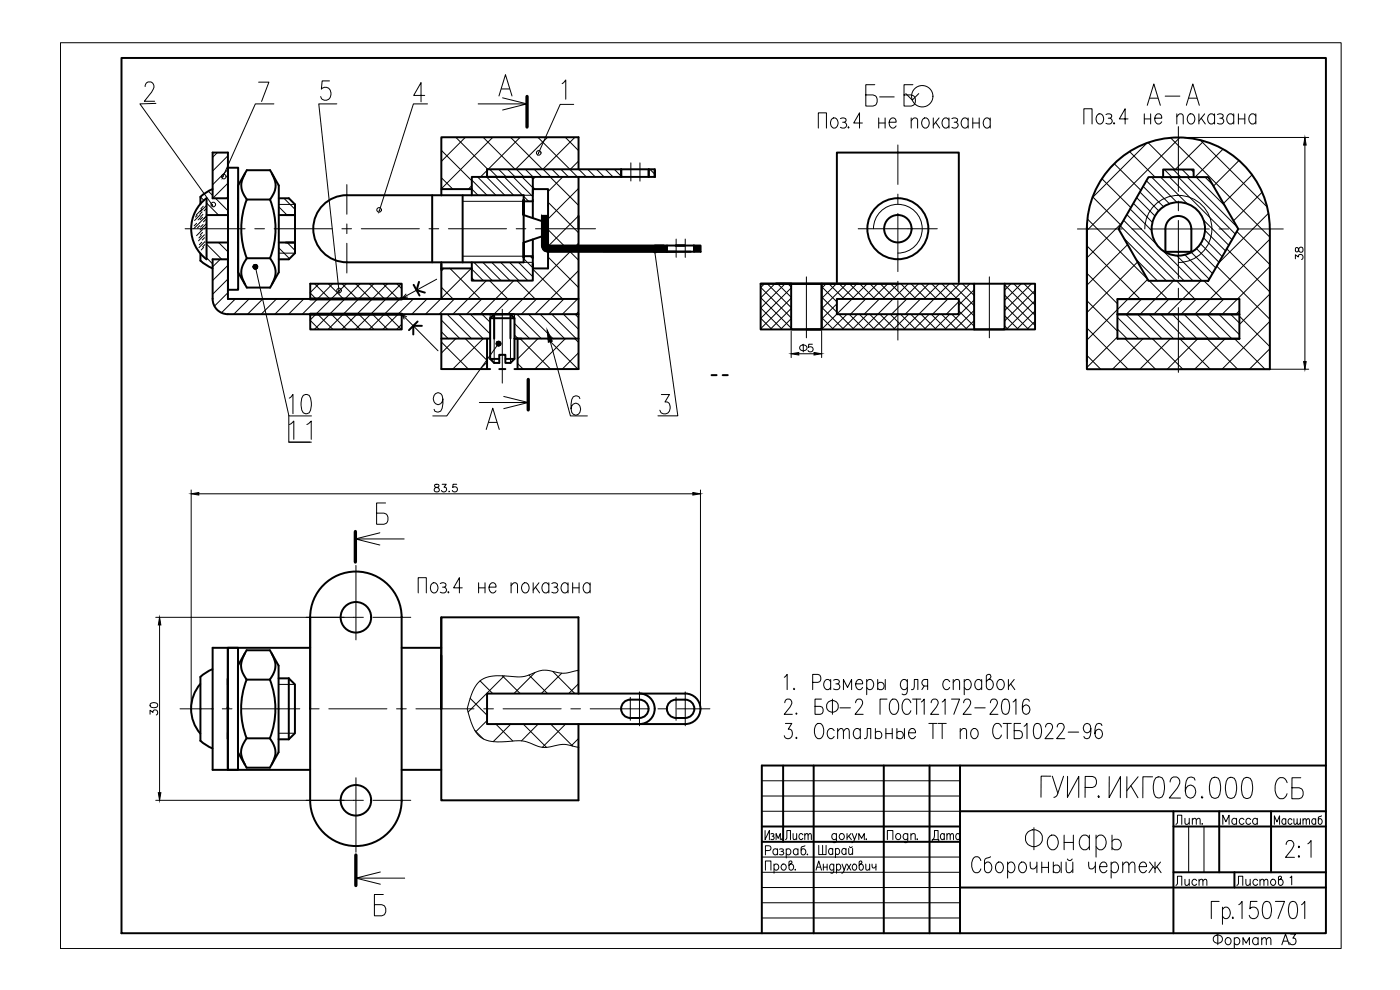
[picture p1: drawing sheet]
<svg xmlns="http://www.w3.org/2000/svg" width="420mm" height="297mm" viewBox="0 0 420 297" stroke-linecap="round" stroke-linejoin="round" font-family="sans-serif">
<defs><g id="words">
<text font-size="13.7" x="306.9" y="258.2">Фонарь</text>
<text font-size="11" x="311.5" y="240.9">ГУИР.ИКГ026.000 СБ</text>
<g font-size="10.6">
<text x="258.9" y="33.2">Б-Б</text>
<text x="343.3" y="32.8">A-A</text>
</g>
<text font-size="9.7" x="86.1" y="125.2">10</text>
<text font-size="9.3" x="86.1" y="133">11</text>
<g font-size="8.4">
<text x="244.8" y="39.5">Поз.4 не показана</text>
<text x="324.6" y="38.5">Поз.4 не показана</text>
<text x="124.5" y="179.2">Поз.4 не показана</text>
<text x="234.6" y="215.5">2. БФ-2 ГОСТ12172-2016</text>
<text x="234.6" y="223">3. Остальные ТТ по СТБ1022-96</text>
</g>
<text font-size="7.9" x="363.4" y="285.7">Формат А3</text>
<text font-size="6.6" x="279" y="253.6">Дата</text>
<g font-size="6.2">
<text x="352.1" y="248.7">Лит.</text>
<text x="366.2" y="248.7">Масса</text>
<text x="381.7" y="248.7">Масштаб</text>
<text x="234.9" y="253.3">Лист</text>
<text x="352.1" y="267.1">Лист</text>
<text x="370.4" y="267.1">Листов</text>
</g>
</g></defs>
<!-- layer: 0 -->
<g fill="none" stroke="#000" stroke-width=".3">
<path d="M43.6 26a1.4 1.4 0 0 1 .8-1.4h.9a1.5 1.5 0 0 1 .7 2.2l-2.7 3.6h3.1M46.8 31l-4.8 .2 21.6 30.2M77.6 24.7h3.1l-2.2 5.8M82.2 31.2h-5.6l-9.7 21.8M98.9 24.3h-2.2l-.3 2.4a1.69 1.69 0 0 1 2.2-.3 1.69 1.69 0 0 1 .7 2 1.58 1.58 0 0 1-1.3 1.7 1.58 1.58 0 0 1-1.8-1.1M101.1 31.2h-5.4l6 56M127.5 28.6h-3.3l2.2-3.8v5.8M128.3 31.2h-4.2l-10.2 32M143.5 31.2h14.7l-7.4 1.8M149.7 28.8l2-6.4 2 6.4M150.5 26.7h2.4M150.8 29.4l7.4 1.8"/>
<path d="M168.7 25.1l1.1-1.1v5.8M172.2 31.3h-4.1l-6.5 14.6M353.6 38v19.4M60.1 59.1l1.1 1M62.5 57.4l1.3 1.2M64.7 59.5l3.7 3.8M65.2 45.8l-1.4 1.4M68.4 46.7l-4.6 4.6M68.4 50.9l-4.6 4.5M68.4 55l-4.5 4.5M68.4 59.1l-.4 .4M85.2 59.5l3.3 3.3"/>
<path d="M104.1 55.4v8.9M132.5 53.3l3.4 3.4M132.5 45.1l9.1 9.1M136.8 41.2l9.6 9.6M139.7 41.2l-7.2 7.2M141.6 55.7l-1 1M141.6 56.7l1.9 1.9M141.6 54l4.5 4.6M143.3 53.1l5.5 5.5M145 41.2l9.6 9.6M146 53.1l5.5 5.5M146.2 51.1l-2 2"/>
<path d="M146.2 52.7l.4 .4M147 50.8l2.3 2.3M147.9 41.2l-15.4 15.4M148.7 53.1l5.4 5.5M149.6 50.8l2.3 2.3M151.3 53.1l5.5 5.5M152.3 50.8l2.3 2.3M153.2 41.2l9.6 9.6M154 53.1l5.9 5.9M155 50.8l2.3 2.3M156.1 41.2l-9.6 9.6M156.7 53.1l3.2 3.2"/>
<path d="M157.2 58.9l1.5 1.5M157.2 58.6h2.7M157.7 50.8l2.2 2.3M159.3 53.1l.6 .6M159.9 56.1l.6 .6M160.3 50.8l2.3 2.3M160.6 53.1l-.7 .7M161.4 41.2l12.2 12.2M164.3 41.2l-9.6 9.6M165.1 53.1l8.5 8.5M165.7 50.8l2.3 2.3M168.3 50.8l2.3 2.3"/>
<path d="M168.9 53.1l-4.4 4.4M169.6 41.2l4 4M172.5 41.2l-9.6 9.6 2.4 2.3M173.6 48.3l-2.4 2.5M173.6 56.6l-9.1 9.1M173.7 50.8l2.3 2.3M176.4 50.8l2.2 2.3M179 50.8l2.3 2.3M181.7 50.8l2.3 2.3M184.4 50.8l2 2.1M189.3 48.9v5.4M192.1 48.9v5.4"/>
<path d="M195 50.8l1.5 1.5M269.5 43.5v11.8M269.5 58.2v2.9M327.9 59.1l8.5 8.4M330.7 53.6l8.7 8.7M334.4 49.1l8 8M339 45.5l7.7 7.6M341.1 59.3l5.5 5.5M342.1 57.6l5.7 5.7M343.1 55.9l6.1 6.1M344 54.2l7 6.9M344.2 42.9l-16.3 16.4"/>
<path d="M344.5 42.8l8.1 8.1M345.6 53.1l7.6 7.6M348.3 53.1l8 8M349.4 50.9l2.3 2.2M351 53.1l18.8 18.8M351.3 41.4l29.8 29.8M352.1 50.9l2.3 2.2M353.6 53.1l17.1 17.1M354.1 41.2l-27.9 28M354.2 41.2h38.6M354.8 50.9l2.3 2.2M356.3 53.1l15 15"/>
<path d="M357.5 50.9l.7 .7M359 53.1l8.6 8.7M360.2 42l20.1 20.1M361.3 42.3l-8.6 8.6M361.6 53.1l2.4 2.3M367 44.7l-8.3 8.4M371.8 48.1l-7.6 7.7M375.8 52.4l-8.6 8.6M378.8 57.7l-8.6 8.5M391.6 43.5v65M55.6 68.6h17.9M59 67l-.7 .8"/>
<path d="M59.2 64.6l-.5 .5M59.9 67.7l-.6 .7M60.1 64.4l-1.7 1.8M60.1 65.3l-.6 .7M60.4 70.6l-.7 .8M60.6 72.7l-.8 .7M60.7 63.6l-.7 .7M60.7 62.7l-1.8 1.8M60.8 65.2l-.7 .7M60.8 69.8l-.7 .6M60.8 68.9l-1.8 1.8M60.9 64.3l-.7 .8"/>
<path d="M60.9 67.4l-.7 .7M61 61.9l-.7 .7M61.1 74.2l-.7 .8M61.4 70.5l-1.8 1.8M61.4 71.3l-.7 .7M61.5 73.4l-.7 .7M61.5 72.5l-1.8 1.8M61.7 65l-3.6 3.6M61.7 65.9l-.6 .7M61.8 67.2l-1.7 1.8M61.9 68.1l-.7 .6M61.9 65l-.7 .7"/>
<path d="M61.9 62.6l-.6 .6M61.9 61.7l-1.8 1.8M62 77.4l1.8 1.8M62 73.3l4.5 4.5M62 60.9l3.6 3.6M65.6 72.8l2.8 2.8M66.1 77.8l-2.3 2.3M68.4 79.6l-4.6 4.6M71.5 74.5h.1M71.5 62.2h.1M71.5 61.3h.1M71.5 76h.1"/>
<path d="M76.5 68.6h2.9M82.3 68.6h17.4M83.7 74.4l3.2 3.2M83.7 62.1l2.4 2.4M83.7 61.3h4.8M83.7 76h4.8M86.2 72.8l2.3 2.3M102.6 68.6h2.9M104.1 67.2v2.9M104.1 73v8.9M108.4 68.6h17.4M128.7 68.6h3"/>
<path d="M134.6 68.6h17.4M138.8 60.4h18.4M138.8 76.9h18.4M142.2 78.7l5.5 5.5M144.9 78.7l5.5 5.5M147.6 78.7l5.5 5.5M150.3 78.7l5.4 5.5M152.9 78.7l5.5 5.5M154.9 68.6h2.9M155.6 78.7l4.3 4.3M157.2 77.6l2.7 2.7M157.2 78.7h2.7"/>
<path d="M159.1 76.9l.8 .8M160.7 68.6h18M164.5 77.1l9.1 9.2M164.5 68.9l4.7 4.8M164.5 60.7l9.1 9.1M171.1 75.5l2.5 2.6M171.1 75.5l-18.7 18.8M173.6 64.8l-8.9 8.9M173.6 73l-.7 .7M196.5 75.5l6.9 49.3h-5.9M196.6 75.7l-.1-.2v.2M202.9 71.7v5.5"/>
<path d="M205.6 71.7v5.5M257.5 68.6h23.8M262.1 68.6a7.3 7.3 0 0 1 7.4-7.3 7.3 7.3 0 0 1 7.3 7.3 7.3 7.3 0 0 1-7.3 7.3M269.5 64v17.5M323.4 68.7h13.4M326.2 73.8l16 15.9M326.4 65.7l18 18M336.2 67.8l16.5 16.5M336.8 66.8l-10.6 10.6M337.2 66.1l18.2 18.2M337.3 71.5l12.7 12.8M338.2 64.4l8.9 8.9"/>
<path d="M338.4 73.4l-12.2 12.2M339.1 62.7l6.6 6.5M339.7 68.7h2.9M340.1 61l5.8 5.8M341 77.9l6.4 6.4M341.4 78.6l-15.2 15.2M343.6 68.7a10.1 10.1 0 0 1 10-10.1 10.1 10.1 0 0 1 10.1 10.1 10.1 10.1 0 0 1-10.1 10.1M345.5 68.7h17.4M349 75.2l9 9.1M353.2 76.7l7.5 7.6M353.6 60.3v2.9M353.6 66.1v17.5"/>
<path d="M355.6 76.5l7.3 7.3M357.5 75.7l6.4 6.4M359.1 74.6l5.8 5.8M360.3 73.1l5.5 5.6M361.2 71.4l5.6 5.6M361.2 66l7.6 7.6M361.6 69.1l6.2 6.2M365.2 79.9l15.9 15.9M365.9 68.7h2.9M368.2 74.6l12.9 13M371.2 69.4l9.9 10M371.7 68.7h13.4"/>
<path d="M380.7 64l-15 15M381.1 71.8l-22.5 22.5M388.8 77.7v-1.3l.8 .7a.77 .77 0 0 1 1.3-.6 .77 .77 0 0 1-.3 1.4M388.9 74.4a.75 .75 0 0 0 .4 1.2l.5-.8a.65 .65 0 0 1 .6-.6 .65 .65 0 0 1 .6 .5l-.1 .8-.3 .2a1.14 1.14 0 0 1-1.1-1.3zM68.4 83.7l-4.6 4.6M68.4 87.8l-4 4.1M70.6 89.7l-4.1 4.1M74.8 89.7l-4.6 4.6M76.8 80.7l9.9 44.1h6.8M78.9 89.7l-4.6 4.6M83 89.7l-4.6 4.6M87.1 89.7l-4.6 4.6"/>
<path d="M91.2 89.7l-4.6 4.6M93.1 96.1l2.7 2.7M93.1 87.9l1.8 1.8M94.4 85.1l4.6 4.6M95.3 94.3l4.6 4.5M95.8 85.1l-2.7 2.7M98.5 85.1l4.6 4.6M99.5 94.3l4.5 4.5M99.9 85.1l-9.2 9.2M102.6 85.1l4.6 4.6M103.6 94.3l4.5 4.5M104 85.1l-10.9 10.9"/>
<path d="M106.7 85.1l4.6 4.6M107.7 94.3l4.5 4.5M108.1 85.1l-13.7 13.7M110.8 85.1l4.6 4.6M111.8 94.3l4.5 4.5M112.2 85.1l-13.7 13.7M114.9 85.1l4.6 4.6M115.9 94.3l4.6 4.5M116.3 85.1l-13.7 13.7M119.1 85.1l1.5 1.5M120 94.3l.6 .5M120.4 85.1l-13.7 13.7"/>
<path d="M120.6 89.1l-9.8 9.7M120.6 97.3l-1.6 1.5M120.7 94.4l1.3 .7M121.3 95.8l-.6-1.4 10.8 10.9M121.8 88.2l-1 1.2M124.1 89.7l-9.2 9.1M128.2 89.7l-4.6 4.6M131.1 83.8l-10.3 5.6 1.5-.3M132.3 89.7l-4.6 4.6M132.5 99.5l2 2.1M132.5 96l5.5 5.6M132.5 86.2l3.5 3.5"/>
<path d="M133.2 80.5l-.7 .8M134.2 94.3l7.3 7.3M135 80.5l9.2 9.2M136.4 89.7l-4.6 4.6M137.7 94.3l7.3 7.3M141.2 94.3l5.9 5.9M141.4 80.5l-8.9 9M141.6 83.4l.8 .8M141.6 80.7l3.4 3.5M144.6 89.7l-4.6 4.6M144.6 94.3l2.5 2.4M146 84.2l-10.1 10.1"/>
<path d="M146.9 84.2l5.5 5.5M147.1 94.3v7.3M148.1 94.3l.2 .1M148.3 94.3v14.6M150.7 92.8v22.1M152.8 89.7l-4.6 4.6M153.2 94.3v14.6M154.2 84.2l-10.1 10.1M154.4 97l4.6 4.6M154.4 94.3v7.3M155.1 94.3l7.3 7.3M155.1 84.2l5.5 5.5"/>
<path d="M158.6 94.3l7.3 7.3M159.9 80.8l8.9 8.9M161 89.7l-4.5 4.6M162.1 94.3l7.3 7.3M165.6 94.3l7.3 7.3M169.1 94.3l4.5 4.5M169.2 89.7l-4.5 4.6M172.6 94.3l1 1M173.6 81.2l-13 13.1M173.6 89.4l-4.8 4.9M173.6 93.5l-.7 .8M228.3 98.5l.3 .3"/>
<path d="M228.3 95.5l3.4 3.3M228.3 92.4l6.5 6.4M228.3 89.3l9.1 9.1M228.3 86.2l9.1 9.1M229.5 85.1l-1.2 1.2M230.3 85.1l7.1 7.2M232.6 85.1l-4.3 4.3M233.4 85.1l4 4.1M235.6 85.1l-7.3 7.3M236.4 85.1l1 1M237.4 86.4l-9.1 9.1M237.4 89.5l-9.1 9.1"/>
<path d="M237.4 92.6l-6.3 6.2M237.4 95.6l-3.2 3.2M237.4 98.7l-.1 .1M237.4 99.4v7.9M242 83.1v18.3M246.6 98.4l.5 .4M246.6 95.3l3.6 3.5M246.6 92.2l6.7 6.6M246.6 89.1l4.6 4.6M246.6 86l4.6 4.6M246.6 99.4v7.9M248 85.1l-1.4 1.4"/>
<path d="M248.8 85.1l4.5 4.6M251 85.1l-4.4 4.5M251.2 91.2l-4.6 4.5M251.6 89.7l-.4 .4M251.7 94.3l4.6 4.5M251.8 85.1l4.6 4.6M254.1 85.1l-7.5 7.5M254.2 94.3l-4.6 4.5M254.8 94.3l4.6 4.5M254.9 85.1l4.6 4.6M257.2 85.1l-4.6 4.6M257.3 94.3l-4.6 4.5"/>
<path d="M257.9 94.3l4.6 4.5M258 85.1l4.6 4.6M259.8 89.7l-4.6 4.6M260.3 85.1l-13.7 13.7M260.4 94.3l-4.6 4.5M261 94.3l4.6 4.5M261.1 85.1l4.6 4.6M263.4 85.1l-4.6 4.6M263.9 89.7l-4.6 4.6M264.1 94.3l4.6 4.5M264.2 85.1l4.5 4.6M266.4 85.1l-4.5 4.6"/>
<path d="M266.5 94.3l-4.5 4.5M267.2 94.3l4.5 4.5M267.2 85.1l4.6 4.6M269.5 84.4v2.9M269.5 90.2v11.8M269.5 85.1l-4.5 4.6M269.6 94.3l-4.6 4.5M270.2 94.3l4.6 4.5M270.3 85.1l4.6 4.6M272.1 89.7l-4.5 4.6M272.6 85.1l-13.7 13.7M272.7 94.3l-4.6 4.5"/>
<path d="M273.3 94.3l4.6 4.5M273.4 85.1l4.6 4.6M275.7 85.1l-4.6 4.6M276.2 89.7l-4.5 4.6M276.4 94.3l4.6 4.5M276.5 85.1l4.6 4.6M278.8 85.1l-4.6 4.6M278.9 94.3l-4.6 4.5M279.5 94.3l4.5 4.5M279.6 85.1l4.6 4.6M281.8 85.1l-4.5 4.6M281.9 94.3l-4.5 4.5"/>
<path d="M282.6 94.3l4.5 4.5M282.7 85.1l4.5 4.6M284.5 89.7l-4.6 4.6M284.9 85.1l-13.7 13.7M285 94.3l-4.5 4.5M285.6 94.3l4.6 4.5M285.7 85.1l6.6 6.6M287.8 90.5l-3.8 3.8M287.8 93.3l4.5 4.6M287.8 90.2l4.5 4.6M288 85.1l-4.6 4.6M288.8 85.1l3.5 3.5"/>
<path d="M291.1 85.1l-4.6 4.6M291.9 85.1l.4 .4M292.3 86.9l-4.5 4.6M292.3 90l-8.8 8.8M292.3 93.1l-5.7 5.7M292.3 96.2l-2.6 2.6M296.9 83.1v18.3M301.5 97.8l1 1M301.5 94.7l4.1 4.1M301.5 91.6l7.2 7.2M301.5 88.5l9.1 9.2M301.5 85.5l9.1 9.1"/>
<path d="M303.4 85.1l-1.9 2M304.2 85.1l6.4 6.4M306.5 85.1l-5 5M307.3 85.1l3.3 3.3M309.6 85.1l-8.1 8.1M310.4 85.1l.2 .3M310.6 87.1l-9.1 9.2M310.6 90.2l-8.6 8.6M310.6 93.3l-5.5 5.5M310.6 96.4l-2.4 2.4M326.2 98.4l12.4 12.4M326.2 90.2l9.2 9.1"/>
<path d="M326.2 82l9.2 9.1M335.4 98.7l2.9 2.9M335.4 95.2l6.3 6.4M337.9 94.3l7.3 7.3M341.4 94.3l7.3 7.3M342.6 89.7l-4.6 4.6M344.4 83.8l-18.2 18.2M344.6 84.2l.1 .1M344.9 84.3l5.5 5.4M344.9 94.3l7.3 7.3M348.4 94.3l7.3 7.3M350.8 89.7l-4.6 4.6"/>
<path d="M351.9 94.3l7.3 7.3M352.2 84.3l-10.1 10M353.1 84.3l5.5 5.4M353.6 86.5v2.9M353.6 92.3v19.4M355.4 94.3l7.3 7.3M358.9 94.3l7.3 7.3M359 89.7l-4.6 4.6M360.4 84.3l-10.1 10M361.3 84.3l5.5 5.4M362.4 94.3l7.3 7.3M365.9 94.3l6.1 6.1"/>
<path d="M367.3 89.7l-4.6 4.6M369.4 94.3l2.6 2.6M372 94.9l9.1 9.1M372 93.3l-1.1 1M381.1 80l-14.3 14.3M381.1 88.2l-9.1 9.2M381.1 96.4l-14.4 14.4M132.5 102.6l8.1 8.1M132.9 119.8a1.54 1.54 0 0 1-1.5 1.6 1.83 1.83 0 0 1-1.4-1.9 1.83 1.83 0 0 1 1.6-1.7l.7 .3a5 5 0 0 1 0 5.3l-1.2 .2-.6-.2-.2-.6M136.8 101.6l-4.3 4.4M139.6 101.6l6.6 6.5M145 101.6l-9.1 9.1"/>
<path d="M146.2 108.7l-2.1 2M149.2 103.6l-15.1 21.2h-4.2M151.2 118.9l7.3 1.9-7.3 1.8M154.4 100.5l1.1 1.1M155.3 109.1l1.7 1.6M156.1 101.6l9.1 9.1M161.5 101.6l-6.2 6.1M164.3 101.6l9.1 9.1M165.2 102.5l6 22.3h5.1M169.7 101.6l-9.2 9.1M172.5 101.6l1.1 1.1M173.6 105.8l-4.8 4.9"/>
<path d="M174 119.6a1.23 1.23 0 0 0-2-.5 6.4 6.4 0 0 0-.4 4.6 1.31 1.31 0 0 0 1.2 .9 1.31 1.31 0 0 0 1.2-.9 1.8 1.8 0 0 0-1.3-2.7l-.7 .3-.4 .5-.2 .8M198.5 118.4h2.4l-1.3 2.2h.7a2.02 2.02 0 0 1 .8 1.9 2.02 2.02 0 0 1-1.3 1.7 1.36 1.36 0 0 1-1.8-1.1M239.7 106.1h4.6M240.3 103.7a1.01 1.01 0 0 1 1.4-.1 1.01 1.01 0 0 1 .1 1.4 1.01 1.01 0 0 1-1.4 .1 1.01 1.01 0 0 1-.1-1.4zM241.1 103.3v2.3M243.8 103.3h-1.1l-.1 1a.81 .81 0 0 1 1.2-.1 .81 .81 0 0 1-.1 1.2 .81 .81 0 0 1-1.2-.3M326.2 106.6l4.1 4.2M335.4 101.1l-9.2 9.2M337.6 101.6l9.2 9.2M343 101.6l-9.1 9.2M345.9 101.6l9.1 9.2M351.2 101.6l-9.1 9.2"/>
<path d="M354.1 101.6l9.1 9.2M354.2 110.8h38.6M359.5 101.6l-9.2 9.2M362.3 101.6l9.1 9.2M367.7 101.6l-9.2 9.2M370.5 101.6l9.2 9.2M381.1 104.6l-6.1 6.2M143.9 120.8h14.6h-7.3M145.9 128.9l2-6.4 1.9 6.4M146.7 126.7h2.4M57.4 147v65.1M59.7 148.2h148.2"/>
<path d="M114 159.9l-7.3 1.8M115.7 150.9h-2.7v6.4h2.2l.7-.3a1.81 1.81 0 0 0-.7-3h-2.2M130.5 145.4v.7l.7 .2a.66 .66 0 0 1 .6 .6 .66 .66 0 0 1-.5 .7l-.8-.1-.2-.4a1.11 1.11 0 0 1 1.3-1l.1-.5a.89 .89 0 0 0-1.2-.2zM132.7 145.3h1.2l-.6 .9a.76 .76 0 0 1 .5 1.2 .76 .76 0 0 1-1.3-.3M134.8 147.4l-.1 .1h.2M137.1 145.3h-1.1l-.1 1a.81 .81 0 0 1 1.2-.1 .81 .81 0 0 1-.2 1.3 .81 .81 0 0 1-1.1-.4M210.2 147v65.1M106.8 169.6v22.4M121.3 161.7h-14.6l7.3 1.8M46.8 185.2h62.2M47.9 187.5v50.3M112 185.2h11.3"/>
<path d="M45 214.3v-1.2l.9 .7a.77 .77 0 0 1 1.2-.6 .77 .77 0 0 1-.2 1.3M45.1 211.2a1.45 1.45 0 0 1 2.2 .3v.2a1.33 1.33 0 0 1-2.3 0zM54 212.7h9.8M66.7 212.7h2.9M71.4 205.4h.1M71.4 220h.1M72.5 212.7h17.5M83.6 205.4h4.9M83.6 220h4.9M92.9 212.7h2.9M98.7 212.7h17.4M119 212.7h2.9"/>
<path d="M124.8 212.7h17.5M140.2 212.7a16.1 16.1 0 0 0 3.6 8.1 8.6 8.6 0 0 0 6.8 1.8 20.7 20.7 0 0 1 7.5 0 14.3 14.3 0 0 0 5.9 1.7l.6-.1a11.3 11.3 0 0 1 6.7-.5l2.4 .5M141.1 209.5l5.1 5.1M142.5 219.2l2.6 2.5M144.1 204.3l3.8 3.8M145.2 212.7h2.9M146.2 216.2l-3.4 3.4M148.8 217.3l5.1 5M150.8 202.8l5.3 5.3M151 212.7h17.4M151.3 202.8l-10.8 10.8M153.3 217.2l-5.3 5.3"/>
<path d="M157 217.2l7 7.1M158.7 202.5l5.6 5.6M160.6 201.8l-6.3 6.3M161.5 217.2l-5 5.1M165.3 217.2l6.5 6.6M165.9 201.4l6.6 6.7M168.6 202l-6.1 6.1M169.7 217.2l-6.9 7M171.3 212.7h2.9M173.5 217.2l.1 .2M173.6 205.2l-2.9 2.9M173.7 201.1a14.8 14.8 0 0 1-6 .8 9.7 9.7 0 0 0-6.1-.5l-.5 .2a12.6 12.6 0 0 1-9.2 1.2 11.1 11.1 0 0 0-7.7 1.4 12.1 12.1 0 0 0-3.6 7.1l-.4 1.3"/>
<path d="M177.1 212.7h17.5M189.2 209.2v6.9M191.9 207.6v10.2M197.5 212.7h2.9M202.9 209.2v6.9M203.3 212.7h9.8M205.6 207.6v10.2M106.8 233.4v22.3M173.6 221.6l-2.1 2.1M228.6 234.3h59.5M228.6 238.8h59.5M46.8 240.1h62.2"/>
<path d="M112 240.1h11.3M228.6 257.1h59.5M228.6 243.4h59.5M245.7 253.7v2.7h2.2v-2.7M246.9 253.7v2.7M247.1 259.3v1.8M248.2 259.3v1.8M249.9 255l-.2-.3a.88 .88 0 0 0-1.1 .5 .88 .88 0 0 0 .4 1.1l.5 .1 .4-.4M249.9 254.6v1.8M250.2 259.6l-.2-.2a.6 .6 0 0 0-.9 .2l-.1 .7a.72 .72 0 0 0 .8 .8l.4-.4M250.2 259.3l-.1 2.4-.3 .3-.5-.1M250.7 255l.2-.3a.9 .9 0 0 1 1.2 .6 .9 .9 0 0 1-.6 1.1h-.3l-.5-.4"/>
<path d="M250.7 254.6v2.7M251.1 259.6a.62 .62 0 0 1 .5-.4 .62 .62 0 0 1 .6 .4l.1 .7a.75 .75 0 0 1-.8 .8l-.4-.4M251.1 259.3v2.7M252.7 259.3l.7 1.8 .6-1.8M253.9 255l-.2-.3a.87 .87 0 0 0-1.1 .4 .87 .87 0 0 0 .3 1.2l.6 .1 .4-.4M253.9 254.6v1.8M254.2 259.3l1.1 1.8M254.7 254.6l.1 1.7 .5 .1 .6-.5M254.9 254l.3 .3 .6-.3M255.3 259.3l-1.1 1.8M255.9 254.6v1.8M256.1 259.4a.58 .58 0 0 1 .9 .2l.1 .7a.75 .75 0 0 1-.8 .8l-.5-.8z"/>
<path d="M258.3 259.3a.86 .86 0 0 1 .8 .9 .86 .86 0 0 1-1 .8l-.3-.4v-2l.7-.3 .1 .7-.8 .6M259.8 259.3l.1 1.7 .6 .1 .5-.5M261 259.3v1.8M261.7 259.3v.6l.3 .5 .6-.1 .3-.4M262.9 259.3v1.8M294.4 258.2a1.27 1.27 0 0 0-1.3-1.2 1.27 1.27 0 0 0-1.3 1.2 3 3 0 0 0 .9 3.6 1.31 1.31 0 0 0 1.7-1.1M297.3 257.1l-1.7 .6-.1 .5v2.7a1.03 1.03 0 0 0 .9 1 1.03 1.03 0 0 0 1.1-.7 1.61 1.61 0 0 0-1.3-2.6l-.7 .7M299.3 258.9l.4-.3a1.6 1.6 0 0 1 1.4 1.6 1.6 1.6 0 0 1-1.4 1.6 1.87 1.87 0 0 1-.4-2.9zM302.4 258.6v4.9M333.5 258.6v4.9M345 258.6l1.6 2.1 1.7-2.1M346.6 258.6v3.2"/>
<path d="M356.7 248v13.7M361.3 248v13.7M386 253.4l.4-1 .4-.2h.7a1.32 1.32 0 0 1 .6 1.9l-2.3 3.1h2.7M389.8 253.9l.2 .2-.2 .3-.2-.3zM389.8 256.8l.2 .2-.2 .2-.2-.2zM392.5 253.2l1-1v5M106.8 263.5l7.3 1.8M114.1 261.6l-7.3 1.9h14.6M115 268.4h-2.6v6.4h2.1a1.73 1.73 0 0 0 1.3-1.7 1.73 1.73 0 0 0-1.3-1.7h-2.1M228.6 261.7h59.5M228.6 270.9h59.5M228.6 275.4h59.5"/>
<path d="M228.6 266.3h59.5M244.9 261.1l.8-2.8 .9 2.8M245.2 260.2h1M247.1 260.2h1.1M253.4 261.1l-.3 .5-.5 .4M341.9 260h2.2a1.06 1.06 0 0 0-.7-1.3 1.06 1.06 0 0 0-1.3 .6 1.59 1.59 0 0 0 1.2 2.5l.8-.6M346.1 260l-1.3 1.8M347.2 260l1.3 1.8M365.9 270.5h-2.4v5.1M366.9 272.9a1.12 1.12 0 0 1 1-.8 1.12 1.12 0 0 1 1.1 .8 1.73 1.73 0 0 1-1.3 2.7l-.8-.7M366.9 272.2v5.1M370 275.1l-.2 .3 .2 .2 .2-.2"/>
<path d="M371.8 271.5l1-1v5.1M377.3 270.5h-2l-.2 2.2a1.49 1.49 0 0 1 1.9-.3 1.49 1.49 0 0 1 .6 1.7 1.41 1.41 0 0 1-1.1 1.5 1.41 1.41 0 0 1-1.6-1M379.4 270.7l.6-.2 1 .2a4.8 4.8 0 0 1 0 4.7l-1 .2a2.52 2.52 0 0 1-1.2-2.9l.2-1.2zM382.7 270.5h2.8l-2 5.1M387.3 270.7l1-.2a2.52 2.52 0 0 1 1.1 2.9l-.2 1.2-.4 .8-.5 .2-1-.2a4.8 4.8 0 0 1 0-4.7zM390.6 271.5l1-1v5.1"/>
<circle cx="276.8" cy="28.9" r="3.2"/>
<circle cx="67.2" cy="53" r=".69"/>
<circle cx="161.7" cy="45.9" r=".69"/>
<circle cx="64" cy="61.4" r=".69"/>
<circle cx="113.8" cy="63" r=".69"/>
<circle cx="196.6" cy="75.2" r=".69"/>
<circle cx="101.8" cy="87.2" r=".69"/>
</g>
<g fill="none" stroke="#000" stroke-width=".59">
<path d="M36.5 17.4h361.4v262.6h-361.4zM63.8 56.7l-2.2 1.2-1.5 1.2v2.1M63.8 45.8h4.6v13.7h-4.6zM68.4 50.3h3.1v36.6h-3.1zM71.5 59.5h.1M73.5 52a6.3 6.3 0 0 0 .6 7.9M74.1 59.9a24.2 24.2 0 0 0 0 17.6M74.1 51.1h7l2.6 4.6v26l-2.6 4.6h-7l-2.6-4.6v-26zM74.1 59.9h7M81 59.9a24.2 24.2 0 0 1 0 17.6M81.6 52a6.3 6.3 0 0 1-.5 7.9M83.7 59.5h3l1.8 1.8v3.2h-2.7"/>
<path d="M129.7 58.6v20.1M132.5 56.7h9.1M138.8 58.6v20.1M159.9 56.7h4.6v17h43.8M159.9 58.1v-5h-18.3v5.5M159.9 57.2v8.2M173.6 50.8v-9.6h-41.1v17.4M173.6 53.1v20.6M186.4 50.8v2.3M194.7 50.8v2.3M196.5 51.3v1.8v-2.3h-50.3v2.3h50.3M344.7 53.1h17.9l9 15.6-9 15.6h-17.9l-9-15.6z"/>
<path d="M349.1 53.1v-2.2h9.1v2.2M60.1 76.1v2.1l1.5 1.1 2.2 1.2M60.4 60.9l1.6-1.4v18.3a11.4 11.4 0 0 1-1.6-16.9zM62 72.8h6.4M62 64.5h6.4M71.5 72.8h.1M71.5 64.5h.1M71.5 77.8h.1M74.1 77.5a6.3 6.3 0 0 0-.6 7.8M74.1 77.5h7M81.1 77.5a6.3 6.3 0 0 1 .5 7.8M83.7 72.8h4.8"/>
<path d="M83.7 64.5h4.8M85.8 72.8h2.7v3.2l-1.8 1.8h-3M88.5 61.8v13.7M132.5 78.7v11M141.6 78.7v5.5h18.3v-5M157.2 60.4h2.7M157.2 64.5l5.4 1.9M157.2 76.9h2.7M159.9 71.9v8.2M162.6 70.9l-5.4 1.9v5.9h-53.1a10.1 10.1 0 0 1-10.1-10.1 10.1 10.1 0 0 1 10.1-10h53.1v18.7v-4.5M164.5 64.8h-1.9v8.9a1.83 1.83 0 0 0 1.9 1.8M164.5 75.5v5h-4.6"/>
<path d="M173.6 75.5v35.2h-19.2M200.2 73.7v1.8M208.3 73.7h1.9v1.8h-45.7M208.3 73.7v1.8M326.2 68.2v40.3M350.9 65.9a3.9 3.9 0 0 1 4.2-.8 3.9 3.9 0 0 1 2.4 3.6v6.9h-7.7v-6.9a3.9 3.9 0 0 1 1.1-2.8zM381.1 68.7a27.4 27.4 0 0 0-27.5-27.5 27.4 27.4 0 0 0-27.4 27.5v42.1h54.9v-42M93.1 89.7v-4.6h27.5v4.6M93.1 94.3v4.5h27.5v-4.5M124.1 85.5l1.8 3.2M125.3 96.5l-2.6 2.6M125.7 84.6l-.7 2.5 2.5 .7"/>
<path d="M126.6 97.8h-2.6v2.6M132.5 94.3v16.4h14.6M132.5 80.5h9.1M142.2 94.3h8.5h-3.4M147.1 95.5l1.2-1.2v7.3M154.4 95.5l-1.2-1.2v7.3M173.6 89.7h-105.2v-11.9h-4.6v11.8a4.6 4.6 0 0 0 4.6 4.7h105.2M228.3 85.1h82.3v13.7h-82.3zM228.3 85.1h29.3M246.6 85.1v13.7h-9.2v-13.7h-4.6h36.7M246.6 91.4v7.4h-4.6M251.2 89.7h36.6v4.6h-36.6z"/>
<path d="M251.2 84.7v-38.9h36.6v38.9M292.3 85.1v13.7h9.2v-13.7M335.4 89.7h36.6v11.9h-36.6zM335.4 89.7h18.2M335.4 94.3h36.6M132.5 101.6h14.6M146.2 101.6v9.1M147.1 107.7v-12.2h7.3v12.2M149.8 107.7h-2.7l1.2 1.2h1.5v-2.4h1.9v2.4h1.5l1.2-1.2h-2.7M149.8 110.7h1.9M154.4 101.6h19.2M155.3 101.6v9.1"/>
<path d="M213.5 112.6h1.6M216.9 112.6h1.5M68.4 194.4h3v36.6h-3zM68.4 194.4v36.6M73.5 196a6.3 6.3 0 0 0 .5 7.9h7a6.3 6.3 0 0 0 .5-7.9M74 195.1h7l2.6 4.6v26l-2.6 4.6h-7l-2.6-4.6v-26zM93.1 194.4h-29.3v36.6h29.3M120.5 185v55.3M120.5 194.4h11.9M120.5 185.2a13.7 13.7 0 0 0-13.7-13.7 13.7 13.7 0 0 0-13.7 13.7v54.9M132.4 196.7v16v-27.5h41.2v22.9M132.4 185.2v54.9h41.2v-22.9"/>
<path d="M60.1 205.2a11.4 11.4 0 0 0 0 14.9M60.1 203.1v19.1M63.8 200.8l-2.2 1.1-1.5 1.2M71.4 203.5h.1M74 203.9a24.2 24.2 0 0 0 0 17.6M81 203.9a24.2 24.2 0 0 1 0 17.6M83.6 203.5h3.1M86.7 203.5l1.8 1.9v14.6l-1.8 1.8M86.7 203.5v18.3M189 209.9a5.5 5.5 0 0 1 4.6 .6 2.74 2.74 0 0 1 .9 3.1 2.74 2.74 0 0 1-2.6 1.8h-2.9M189.1 209.9a2.74 2.74 0 0 0-2.7 2.8 2.74 2.74 0 0 0 2.7 2.7M191.9 208.1a4.6 4.6 0 0 1 4.6 4.6 4.6 4.6 0 0 1-4.6 4.5"/>
<path d="M202.7 209.9a5.5 5.5 0 0 1 4.7 .6 2.74 2.74 0 0 1 .8 3.1 2.74 2.74 0 0 1-2.6 1.8h-2.9M202.9 209.9a2.74 2.74 0 0 0-2.8 2.8 2.74 2.74 0 0 0 2.8 2.7M205.6 208.1a4.6 4.6 0 0 1 4.6 4.6 4.6 4.6 0 0 1-4.6 4.5h-59.4v-9.1h59.4M60.1 222.2l1.5 1.2 2.2 1.2M71.4 221.8h.1M73.5 229.4a6.3 6.3 0 0 1 .5-7.9h7a6.3 6.3 0 0 1 .5 7.9M83.6 221.8h3.1M120.5 231h11.9M235 229.7v22.9M244.2 229.7v50.3M265.2 229.7v50.3M279 229.7v50.3"/>
<path d="M288.1 229.7v50.3M397.9 229.7h-169.3v50.3M93.1 240.1a13.7 13.7 0 0 0 13.7 13.7 13.7 13.7 0 0 0 13.7-13.7M228.6 248h59.5M228.6 252.6h59.5M288.1 243.4h109.8M352.2 248h45.7M352.2 243.4v36.6M365.9 243.4v18.3M381.5 243.4v18.3M288.1 266.3h109.8M352.2 261.7h45.7"/>
<circle cx="269.5" cy="68.6" r="4.1"/>
<circle cx="269.5" cy="68.6" r="9.2"/>
<circle cx="353.6" cy="68.7" r="8"/>
<circle cx="106.8" cy="185.2" r="4.6"/>
<circle cx="106.8" cy="240.1" r="4.6"/>
</g>
<g fill="#000" stroke="#000" stroke-width=".3">
<path d="M66.9 52.9v.2zM161.6 45.9v.1zM391.6 41.2l.4 2.3h-.8zM63.6 61.4l.1 .2zM113.8 63.1v.2zM101.7 87.2v.1zM164.2 99l1.5 3.4-1.1 .3zM237.4 106.1l2.3-.3v.7zM244.3 105.8l2.3 .3-2.3 .4zM391.2 108.5h.8l-.4 2.3zM57.4 148.2l2.3-.4v.7zM207.9 147.8l2.3 .4-2.3 .3z"/>
<path d="M47.9 185.2l.4 2.3h-.8zM47.5 237.8h.8l-.4 2.3z"/>
<path d="M76 79.8v.2h.6zM76 80h.6l-.6 .2zM76 80.2v.2l.6-.4z"/>
<path d="M76.3 79.5l.3 .5-.1-.6zM76.1 79.6l.2-.1 .3 .5zM76.1 79.6l-.1 .2 .6 .2z"/>
<path d="M76.7 79.4l-.1 .6 .3-.6zM76.5 79.4h.2l-.1 .6z"/>
<path d="M76.6 80l.7-.1-.1-.2zM77.1 79.5l.1 .2-.6 .3zM76.9 79.4l-.3 .6 .5-.5z"/>
<path d="M162.6 64.8l1.9 3.8v-3.8zM162.6 64.8l1.9 3.8h-1.9z"/>
<path d="M162.6 68.6l1.9 5.1v-5.1zM162.6 68.6l1.9 5.1h-1.9z"/>
<path d="M162.6 73.7l37.6 .3v-.3zM162.6 73.7l37.6 .3h-37.5z"/>
<path d="M162.7 74l37.5 .3v-.3zM162.7 74l37.5 .3h-37.4z"/>
<path d="M162.8 74.3l37.4 .3v-.3zM162.8 74.3l37.4 .3h-37.3z"/>
<path d="M162.9 74.6l37.3 .3v-.3zM162.9 74.6l37.3 .3h-37.1z"/>
<path d="M163.1 74.9l37.1 .2v-.2zM163.1 74.9l37.1 .2h-36.9z"/>
<path d="M163.3 75.1l36.9 .2v-.2zM163.3 75.1l36.9 .2h-36.6z"/>
<path d="M163.6 75.3l36.6 .1zM163.6 75.3l36.6 .1z"/>
<path d="M163.8 75.4l36.4 .1zM163.8 75.4l36.4 .1z"/>
<path d="M164.2 75.5h36zM164.2 75.5h36z"/>
<path d="M208.3 73.7l1.9 1.8v-1.8zM208.3 73.7l1.9 1.8h-1.9z"/>
<path d="M76 80.4l.2 .2 .4-.6zM76.6 80l-.2 .7-.2-.1zM76.6 80l-.2 .7h.2z"/>
<path d="M76.6 80v.7h.2zM76.6 80l.4 .6-.2 .1zM76.6 80l.4 .6 .2-.1z"/>
<path d="M76.6 80l.6 .5 .1-.2zM76.6 80l.7 .1v.2zM76.6 80l.7 .1v-.2z"/>
<path d="M149 102.9l-.1 .2h.7zM148.9 103.1h.7l-.6 .2zM149 103.3l.1 .2 .5-.4z"/>
<path d="M149.1 103.5l.1 .1 .4-.5zM149.6 103.1l-.2 .7-.2-.2zM149.6 103.1l-.2 .7h.2z"/>
<path d="M149.2 102.5l.4 .6-.2-.7zM149 102.7l.2-.2 .4 .6zM149 102.7v.2l.6 .2z"/>
<path d="M149.6 103.1v.7h.2zM149.6 103.1l.4 .5-.2 .2zM149.6 103.1l.4 .5 .2-.1z"/>
<path d="M149.8 102.4l-.2 .7 .4-.6zM149.6 102.4h.2l-.2 .7zM149.4 102.4l.2 .7v-.7z"/>
<path d="M149.6 103.1l.6 .4 .1-.2zM149.6 103.1h.7v.2zM149.6 103.1h.7v-.2z"/>
<path d="M149.6 103.1l.7-.2-.1-.2zM150 102.5l.2 .2-.6 .4z"/>
<circle cx="164.5" cy="75.5" r=".27"/>
<circle cx="68.4" cy="212.3" r=".27"/>
</g>
<path d="M158.2 28.9v9.2M158.5 113.8v9.2M106.7 159.5v9.1M106.8 256.5v9.2" fill="none" stroke="#000" stroke-width=".99"/>
<g fill="none" stroke="#000" stroke-width=".3">
<path d="M18.2 12.8h384.3v271.8h-384.3zM235.4 203.2l.8-.9v4.6M243.9 204.7h1.6a1.24 1.24 0 0 0 .9-1.2 1.24 1.24 0 0 0-.9-1.2h-1.6v4.6M249.3 204.5a1 1 0 0 0-1-.7 1 1 0 0 0-.9 .7 1.38 1.38 0 0 0-.1 1.7 1.38 1.38 0 0 0 1.7 .5l.3-.4M249.3 203.9v3M250.2 204.1a1.11 1.11 0 0 1 1.7 .4l-.2 .5-.8 .2M251.4 205.2a.89 .89 0 0 1 .7 .9 .89 .89 0 0 1-.7 .8l-1.2-.2M253.1 206.9v-3l1.3 2.4 1.2-2.4v3M256.8 205.2h2.1a1.01 1.01 0 0 0-.6-1.3 1.01 1.01 0 0 0-1.3 .6 1.52 1.52 0 0 0 1.2 2.4l.7-.6M260.1 204.5a1 1 0 0 1 1-.7 1 1 0 0 1 .9 .7 1.52 1.52 0 0 1-1.2 2.4l-.7-.6M260.1 203.9v4.5M263.4 205.2a1.11 1.11 0 0 1 1.8 0 1.11 1.11 0 0 1-.6 1.7h-.7l-.5-.4"/>
<path d="M263.4 203.9v3M265.7 203.9v3M272.3 204.5a1 1 0 0 0-1-.7 1 1 0 0 0-.9 .7 1.52 1.52 0 0 0 1.2 2.4l.7-.6M272.3 203.9l-.2 4.1a.89 .89 0 0 1-1.4 .2M273.5 206.9l.7-.2 .2-2.8h1.1v3M277.4 205.8l-.7 1.1M278.4 205.8h-1l-.4-.2a1.01 1.01 0 0 1 .4-1.7h1v3M285 204.5a1 1 0 0 0-.9-.7 1 1 0 0 0-1 .7 1.52 1.52 0 0 0 1.2 2.4l.7-.6M286.1 204.7l.8-.8 .9 .2 .2 2.8M286.1 203.9v3M289.4 204.5l.7-.6a1.53 1.53 0 0 1 1.4 1.5 1.53 1.53 0 0 1-1.4 1.5l-.7-.6M289.4 203.9v4.5"/>
<path d="M294.6 204.5a1 1 0 0 0-.9-.7 1 1 0 0 0-1 .7 1.52 1.52 0 0 0 1.2 2.4l.7-.6M294.6 203.9v3M296.7 203.9a1.53 1.53 0 0 1 1.4 1.5 1.53 1.53 0 0 1-1.4 1.5l-.7-.8v-3.3l.5-.5h.6l.3 .7-.2 .4-1.2 1.1M299.7 204.1a.97 .97 0 0 1 1.5 .4 1.52 1.52 0 0 1-1.2 2.4 1.78 1.78 0 0 1-.3-2.8zM302.6 203.9v3M303.3 205.2l1.3 1.7M304.4 203.9l-1.8 2.2"/>
</g>
<g fill="none" stroke="#000" stroke-width=".3">
<path d="M229.6 249.2v2.7l1.3-2.7v2.7M229.7 255.2h1.1a.73 .73 0 0 0 .6-.7 .73 .73 0 0 0-.6-.7h-1.1v2.7M231.3 250.2a.57 .57 0 0 1 1 .3l-.3 .4h-.3M232 250.9l.3 .2v.6l-.3 .2-.7-.1M232.3 259.6a.88 .88 0 0 1 1.5 .3 .88 .88 0 0 1-1 1.2l-.5-.4M232.3 259.2v2.8M233.4 255.1a.87 .87 0 0 0-1.4 .1 .87 .87 0 0 0 .5 1.3h.4l.5-.4M233.4 254.7v1.8M234.8 255.5l.3 .2v.5a.86 .86 0 0 1-1.2 .2M234.8 259.4a.85 .85 0 0 1 1.2 .8 .85 .85 0 0 1-1.2 .7 1.02 1.02 0 0 1 0-1.5zM236 255.1a.87 .87 0 0 1 1.4 .3 .87 .87 0 0 1-1 1.1l-.4-.4M236 254.7v2.7"/>
<path d="M237.3 259.2a.88 .88 0 0 1 .9 1 .88 .88 0 0 1-1.2 .7l-.2-.3v-2l.7-.3 .2 .4-.1 .3-.8 .6M239.5 255.1a.87 .87 0 0 0-1.4 .1 .87 .87 0 0 0 .6 1.3l.8-.4M239.5 254.7v1.8M241.6 253.8l-1.1 .3v2.1a.82 .82 0 0 0 1.2-.1 .82 .82 0 0 0-.1-1.1 .82 .82 0 0 0-1.2 .1M242.3 256.2l-.1 .2h.2M251 250.5a.8 .8 0 0 0-1.1-.1 .8 .8 0 0 0 0 1.2 .8 .8 0 0 0 1.1-.1M251 250.1l-.1 2.5-.3 .2-.6-.1M252.2 250.2a.83 .83 0 0 1 1.1 .3 .83 .83 0 0 1-.2 1.1 .83 .83 0 0 1-1.1-.1 1.04 1.04 0 0 1 .2-1.3zM254.2 250.1v1.8M254.7 250.9l.8 1M255.4 250.1l-1.2 1.3M255.7 250.1l.7 1.8 .7-1.8"/>
<path d="M256.4 251.9l-.2 .5-.6 .4M257.7 251.9v-1.8l.9 1.4 .8-1.4v1.8M260 251.7l-.1 .1h.2M266.3 251.9v-2.7h1.7v2.7M269.1 250.2a.85 .85 0 0 1 1.2 .8 .85 .85 0 0 1-1.2 .8 1.02 1.02 0 0 1 0-1.6zM272.4 250.5a.8 .8 0 0 0-1.1-.1 .8 .8 0 0 0 0 1.2 .8 .8 0 0 0 1.1-.1M272.4 250.1l-.1 2.5-.3 .2-.6-.1M273.4 250.6l.6-.5 .5 .1 .2 1.7M273.4 250.1v1.8M275.3 251.7l-.2 .1h.3M229.7 261.1v-2.8h1.7v2.8M238.7 260.8v.3l.1-.2"/>
</g>
<!-- layer: 0 -->
<path d="M93.1 89.7h27.5M93.1 94.3h27.5" fill="none" stroke="#000" stroke-width=".91"/>
<use href="#words"/>
</svg>
